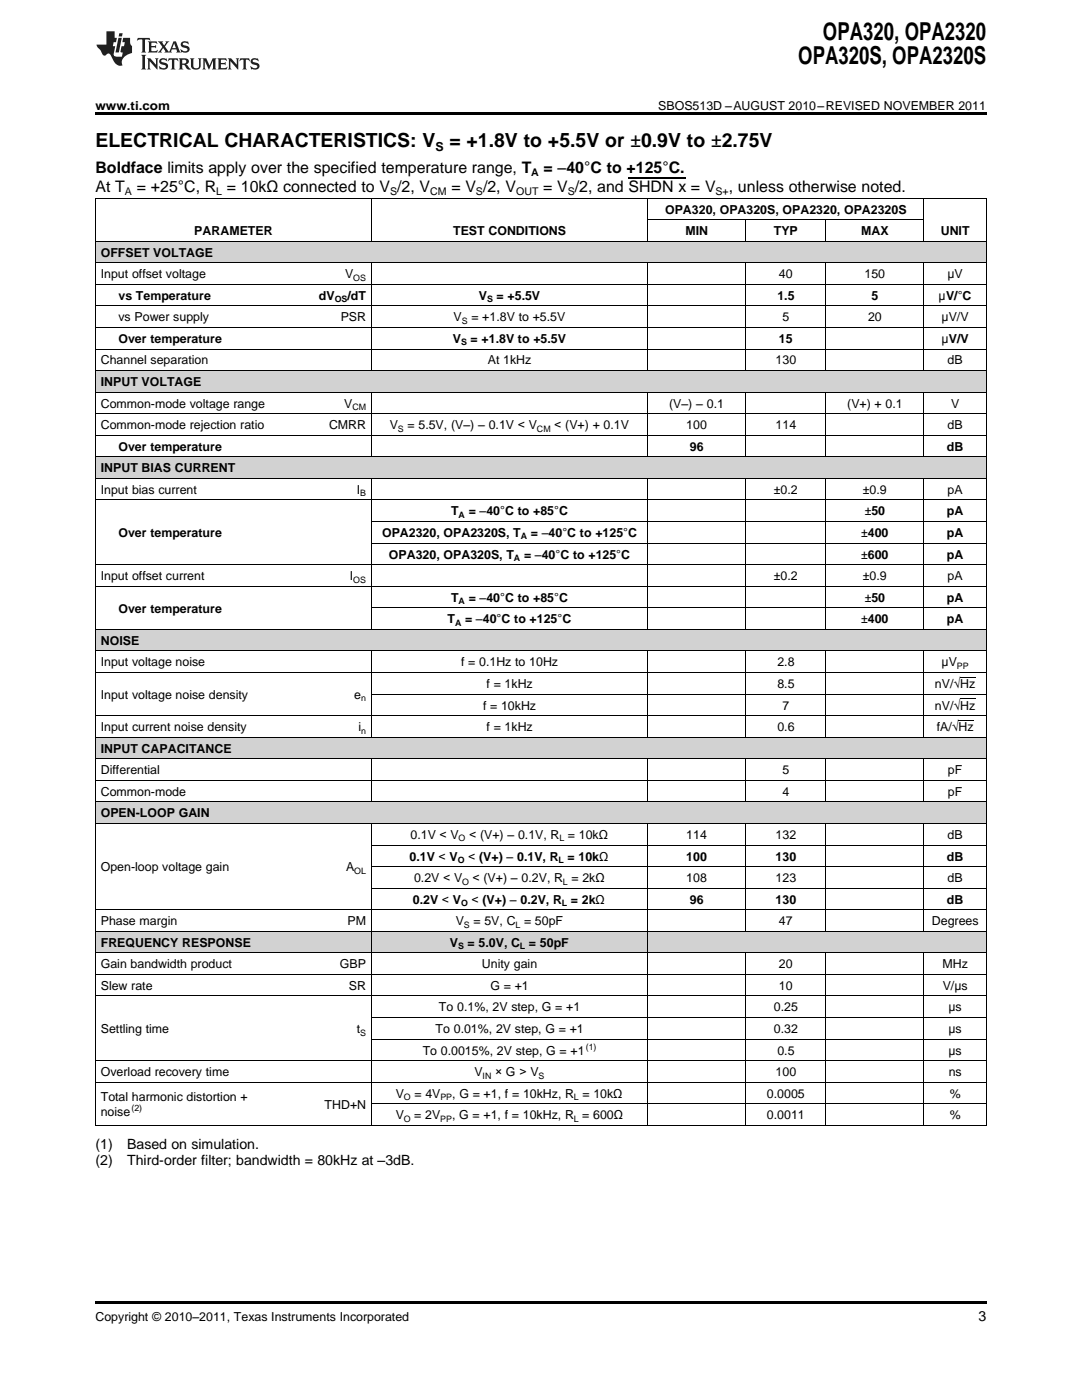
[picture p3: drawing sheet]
<svg xmlns="http://www.w3.org/2000/svg" width="216mm" height="279mm" viewBox="0 0 216 279" stroke-linecap="round" stroke-linejoin="round" font-family="sans-serif">
<defs><g id="words">
<g font-size="4.9">
<text x="164.2" y="7.9">OPA320, OPA2320</text>
<text x="159.3" y="12.8">OPA320S, OPA2320S</text>
</g>
<g font-size="3.9">
<text x="19" y="29.3">ELECTRICAL CHARACTERISTICS: V</text>
<text x="89.7" y="29.3">= +1.8V to +5.5V or ±0.9V to ±2.75V</text>
</g>
<g font-size="3.2">
<text x="19" y="34.4">Boldface limits apply over the specified temperature range, T</text>
<text x="108.5" y="34.4">= –40°C to +125°C.</text>
<text x="19" y="38.3">At T</text>
<text x="27.3" y="38.3">= +25°C, R = 10kΩ connected to V /2, V</text>
<text x="90.1" y="38.3">= V /2, V</text>
<text x="108.4" y="38.3">= V /2, and SHDN x = V</text>
<text x="145.4" y="38.3">, unless otherwise noted.</text>
</g>
<g font-size="2.8">
<text x="19" y="229.2">(1)</text>
<text x="19" y="232.4">(2)</text>
<text x="25.4" y="229.2">Based on simulation.</text>
<text x="25.4" y="232.4">Third-order filter; bandwidth = 80kHz at –3dB.</text>
<text x="195.3" y="263.6">3</text>
</g>
<g font-size="2.5">
<text x="19" y="21.9">www.ti.com</text>
<text x="131.3" y="21.9">SBOS513D –AUGUST 2010–REVISED NOVEMBER 2011</text>
<text x="86.9" y="30.1">S</text>
<text x="38.8" y="46.9">PARAMETER</text>
<text x="90.4" y="46.9">TEST CONDITIONS</text>
<text x="132.7" y="42.6">OPA320, OPA320S, OPA2320, OPA2320S</text>
<text x="136.8" y="46.9">MIN</text>
<text x="154.4" y="46.9">TYP</text>
<text x="171.8" y="46.9">MAX</text>
<text x="187.7" y="46.9">UNIT</text>
<text x="20.1" y="51.2">OFFSET VOLTAGE</text>
<text x="20.1" y="55.5">Input offset voltage</text>
<text x="23.6" y="59.8">vs Temperature</text>
<text x="63.6" y="59.8">dV</text>
<text x="68.9" y="55.5">V</text>
<text x="69.3" y="59.8">/dT</text>
<text x="95.6" y="59.8">V</text>
<text x="99.1" y="59.8">= +5.5V</text>
<text x="155.1" y="59.8">1.5</text>
<text x="155.4" y="55.5">40</text>
<text x="172.5" y="55.5">150</text>
<text x="173.9" y="59.8">5</text>
<text x="187.3" y="59.8">μV/°C</text>
<text x="189.1" y="55.5">μV</text>
<text x="23.6" y="64.1">vs Power supply</text>
<text x="68" y="64.1">PSR</text>
<text x="90.5" y="64.1">V</text>
<text x="94.1" y="64.1">= +1.8V to +5.5V</text>
<text x="156.1" y="64.1">5</text>
<text x="173.2" y="64.1">20</text>
<text x="187.9" y="64.1">μV/V</text>
<text x="23.6" y="68.4">Over temperature</text>
<text x="90.4" y="68.4">V</text>
<text x="93.9" y="68.4">= +1.8V to +5.5V</text>
<text x="155.4" y="68.4">15</text>
<text x="187.9" y="68.4">μV/V</text>
<text x="20.1" y="72.7">Channel separation</text>
<text x="20.1" y="77">INPUT VOLTAGE</text>
<text x="97.3" y="72.7">At 1kHz</text>
<text x="154.8" y="72.7">130</text>
<text x="189.1" y="72.7">dB</text>
<text x="20.1" y="81.4">Common-mode voltage range</text>
<text x="68.7" y="81.4">V</text>
<text x="133.5" y="81.4">(V–) – 0.1</text>
<text x="169.1" y="81.4">(V+) + 0.1</text>
<text x="189.8" y="81.4">V</text>
<text x="20.1" y="85.7">Common-mode rejection ratio</text>
<text x="23.6" y="90">Over temperature</text>
<text x="65.7" y="85.7">CMRR</text>
<text x="77.8" y="85.7">V</text>
<text x="81.3" y="85.7">= 5.5V, (V–) – 0.1V &lt; V</text>
<text x="110.6" y="85.7">&lt; (V+) + 0.1V</text>
<text x="136.9" y="85.7">100</text>
<text x="137.7" y="90">96</text>
<text x="154.8" y="85.7">114</text>
<text x="188.9" y="90">dB</text>
<text x="189.1" y="85.7">dB</text>
<text x="20.1" y="94.3">INPUT BIAS CURRENT</text>
<text x="20.1" y="98.6">Input bias current</text>
<text x="71.2" y="98.6">I</text>
<text x="154.4" y="98.6">±0.2</text>
<text x="172.2" y="98.6">±0.9</text>
<text x="189.1" y="98.6">pA</text>
<text x="23.6" y="107.2">Over temperature</text>
<text x="76.2" y="107.2">OPA2320, OPA2320S, T</text>
<text x="90" y="102.9">T</text>
<text x="93.5" y="102.9">= –40°C to +85°C</text>
<text x="105.9" y="107.2">= –40°C to +125°C</text>
<text x="171.8" y="107.2">±400</text>
<text x="172.5" y="102.9">±50</text>
<text x="188.9" y="102.9">pA</text>
<text x="188.9" y="107.2">pA</text>
<text x="77.6" y="111.5">OPA320, OPA320S, T</text>
<text x="104.6" y="111.5">= –40°C to +125°C</text>
<text x="171.8" y="111.5">±600</text>
<text x="188.9" y="111.5">pA</text>
<text x="20.1" y="115.8">Input offset current</text>
<text x="69.8" y="115.8">I</text>
<text x="154.4" y="115.8">±0.2</text>
<text x="172.2" y="115.8">±0.9</text>
<text x="189.1" y="115.8">pA</text>
<text x="23.6" y="122.2">Over temperature</text>
<text x="89.3" y="124.4">T</text>
<text x="90" y="120.1">T</text>
<text x="92.8" y="124.4">= –40°C to +125°C</text>
<text x="93.5" y="120.1">= –40°C to +85°C</text>
<text x="171.8" y="124.4">±400</text>
<text x="172.5" y="120.1">±50</text>
<text x="188.9" y="120.1">pA</text>
<text x="188.9" y="124.4">pA</text>
<text x="20.1" y="128.7">NOISE</text>
<text x="20.1" y="133">Input voltage noise</text>
<text x="92" y="133">f = 0.1Hz to 10Hz</text>
<text x="97.1" y="137.3">f = 1kHz</text>
<text x="155.1" y="133">2.8</text>
<text x="155.1" y="137.3">8.5</text>
<text x="186.5" y="137.3">nV/√Hz</text>
<text x="187.9" y="133">μV</text>
<text x="20.1" y="139.5">Input voltage noise density</text>
<text x="70.7" y="139.5">e</text>
<text x="96.4" y="141.6">f = 10kHz</text>
<text x="156.1" y="141.6">7</text>
<text x="186.5" y="141.6">nV/√Hz</text>
<text x="20.1" y="145.9">Input current noise density</text>
<text x="71.5" y="145.9">i</text>
<text x="97.1" y="145.9">f = 1kHz</text>
<text x="155.1" y="145.9">0.6</text>
<text x="186.9" y="145.9">fA/√Hz</text>
<text x="20.1" y="150.2">INPUT CAPACITANCE</text>
<text x="20.1" y="154.5">Differential</text>
<text x="156.1" y="154.5">5</text>
<text x="189.2" y="154.5">pF</text>
<text x="20.1" y="158.8">Common-mode</text>
<text x="156.1" y="158.8">4</text>
<text x="189.2" y="158.8">pF</text>
<text x="20.1" y="163.1">OPEN-LOOP GAIN</text>
<text x="81.9" y="167.4">0.1V &lt; V</text>
<text x="93.6" y="167.4">&lt; (V+) – 0.1V, R = 10kΩ</text>
<text x="136.9" y="167.4">114</text>
<text x="154.8" y="167.4">132</text>
<text x="189.1" y="167.4">dB</text>
<text x="20.1" y="173.9">Open-loop voltage gain</text>
<text x="69.1" y="173.9">A</text>
<text x="81.7" y="171.7">0.1V &lt; V</text>
<text x="93.4" y="171.7">&lt; (V+) – 0.1V, R</text>
<text x="113.2" y="171.7">= 10kΩ</text>
<text x="136.9" y="171.7">100</text>
<text x="154.8" y="171.7">130</text>
<text x="188.9" y="171.7">dB</text>
<text x="82.6" y="176">0.2V &lt; V</text>
<text x="94.3" y="176">&lt; (V+) – 0.2V, R = 2kΩ</text>
<text x="136.9" y="176">108</text>
<text x="154.8" y="176">123</text>
<text x="189.1" y="176">dB</text>
<text x="20.1" y="184.6">Phase margin</text>
<text x="69.4" y="184.6">PM</text>
<text x="82.4" y="180.3">0.2V &lt; V</text>
<text x="90.9" y="184.6">V</text>
<text x="94.1" y="180.3">&lt; (V+) – 0.2V, R</text>
<text x="94.5" y="184.6">= 5V, C = 50pF</text>
<text x="113.9" y="180.3">= 2kΩ</text>
<text x="137.7" y="180.3">96</text>
<text x="154.8" y="180.3">130</text>
<text x="155.4" y="184.6">47</text>
<text x="185.9" y="184.6">Degrees</text>
<text x="188.9" y="180.3">dB</text>
<text x="20.1" y="188.9">FREQUENCY RESPONSE</text>
<text x="89.8" y="188.9">V</text>
<text x="93.3" y="188.9">= 5.0V, C</text>
<text x="105.6" y="188.9">= 50pF</text>
<text x="20.1" y="193.3">Gain bandwidth product</text>
<text x="20.1" y="197.6">Slew rate</text>
<text x="67.8" y="193.3">GBP</text>
<text x="69.6" y="197.6">SR</text>
<text x="96.2" y="193.3">Unity gain</text>
<text x="97.9" y="197.6">G = +1</text>
<text x="155.4" y="193.3">20</text>
<text x="155.4" y="197.6">10</text>
<text x="188.1" y="193.3">MHz</text>
<text x="188.1" y="197.6">V/μs</text>
<text x="87.6" y="201.9">To 0.1%, 2V step, G = +1</text>
<text x="154.4" y="201.9">0.25</text>
<text x="189.3" y="201.9">μs</text>
<text x="20.1" y="206.2">Settling time</text>
<text x="71.2" y="206.2">t</text>
<text x="86.9" y="206.2">To 0.01%, 2V step, G = +1</text>
<text x="154.4" y="206.2">0.32</text>
<text x="189.3" y="206.2">μs</text>
<text x="20.1" y="214.8">Overload recovery time</text>
<text x="84.3" y="210.5">To 0.0015%, 2V step, G = +1</text>
<text x="94.7" y="214.8">V</text>
<text x="98.8" y="214.8">× G &gt; V</text>
<text x="154.8" y="214.8">100</text>
<text x="155.1" y="210.5">0.5</text>
<text x="189.3" y="210.5">μs</text>
<text x="189.3" y="214.8">ns</text>
<text x="20.1" y="219.8">Total harmonic distortion +</text>
<text x="64.8" y="221.2">THD+N</text>
<text x="79" y="219.1">V</text>
<text x="82.7" y="219.1">= 4V</text>
<text x="90.2" y="219.1">, G = +1, f = 10kHz, R = 10kΩ</text>
<text x="153" y="219.1">0.0005</text>
<text x="189.5" y="219.1">%</text>
<text x="20.1" y="222.6">noise</text>
<text x="79" y="223.4">V</text>
<text x="82.7" y="223.4">= 2V</text>
<text x="90.2" y="223.4">, G = +1, f = 10kHz, R = 600Ω</text>
<text x="153" y="223.4">0.0011</text>
<text x="189.5" y="223.4">%</text>
<text x="19" y="263.6">Copyright © 2010–2011, Texas Instruments Incorporated</text>
</g>
<g font-size="2.1">
<text x="106" y="35.1">A</text>
<text x="24.9" y="38.9">A</text>
<text x="43.1" y="38.9">L</text>
<text x="77.8" y="38.9">S</text>
<text x="85.8" y="38.9">CM</text>
<text x="95" y="38.9">S</text>
<text x="103" y="38.9">OUT</text>
<text x="113.3" y="38.9">S</text>
<text x="142.8" y="38.9">S+</text>
</g>
<g font-size="1.8">
<text x="70.5" y="56">OS</text>
<text x="66.8" y="60.3">OS</text>
<text x="92.1" y="64.6">S</text>
<text x="97.2" y="60.3">S</text>
<text x="92" y="68.9">S</text>
<text x="70.3" y="81.8">CM</text>
<text x="79.4" y="86.1">S</text>
<text x="107.1" y="86.1">CM</text>
<text x="71.9" y="99.1">B</text>
<text x="91.5" y="103.4">A</text>
<text x="103.9" y="107.7">A</text>
<text x="102.6" y="112">A</text>
<text x="70.5" y="116.3">OS</text>
<text x="90.8" y="124.9">A</text>
<text x="91.5" y="120.6">A</text>
<text x="190.9" y="133.5">PP</text>
<text x="72" y="139.9">n</text>
<text x="72.1" y="146.4">n</text>
<text x="91.5" y="167.9">O</text>
<text x="111.6" y="167.9">L</text>
<text x="91.3" y="172.2">O</text>
<text x="111.4" y="172.2">L</text>
<text x="70.7" y="174.4">OL</text>
<text x="92.2" y="176.5">O</text>
<text x="112.3" y="176.5">L</text>
<text x="92" y="180.8">O</text>
<text x="92.6" y="185.1">S</text>
<text x="102.9" y="185.1">L</text>
<text x="112.1" y="180.8">L</text>
<text x="91.4" y="189.4">S</text>
<text x="103.8" y="189.4">L</text>
<text x="71.9" y="206.7">S</text>
<text x="116.9" y="209.5">(1)</text>
<text x="96.3" y="215.3">IN</text>
<text x="107.5" y="215.3">S</text>
<text x="26.2" y="221.7">(2)</text>
<text x="80.6" y="219.6">O</text>
<text x="87.9" y="219.6">PP</text>
<text x="114.5" y="219.6">L</text>
<text x="80.6" y="223.9">O</text>
<text x="87.8" y="223.9">PP</text>
<text x="114.5" y="223.9">L</text>
</g>
</g></defs>
<g fill="#d2d2d2">
<path d="M19 48.2h3.6v4.3h-3.6z"/>
<path d="M22.6 48.2h35.5v4.3h-35.5z"/>
<path d="M58.1 48.2h16.1v4.3h-16.1z"/>
<path d="M74.2 48.2h55.1v4.3h-55.1z"/>
<path d="M129.3 48.2h19.5v4.3h-19.5z"/>
<path d="M148.8 48.2h16v4.3h-16z"/>
<path d="M164.8 48.2h19.6v4.3h-19.6z"/>
<path d="M184.4 48.2h12.4v4.3h-12.4z"/>
<path d="M19 74h3.6v4.3h-3.6z"/>
<path d="M22.6 74h35.5v4.3h-35.5z"/>
<path d="M58.1 74h16.1v4.3h-16.1z"/>
<path d="M74.2 74h55.1v4.3h-55.1z"/>
<path d="M129.3 74h19.5v4.3h-19.5z"/>
<path d="M148.8 74h16v4.3h-16z"/>
<path d="M164.8 74h19.6v4.3h-19.6z"/>
<path d="M184.4 74h12.4v4.3h-12.4z"/>
<path d="M19 91.2h3.6v4.3h-3.6z"/>
<path d="M22.6 91.2h35.5v4.3h-35.5z"/>
<path d="M58.1 91.2h16.1v4.3h-16.1z"/>
<path d="M74.2 91.2h55.1v4.3h-55.1z"/>
<path d="M129.3 91.2h19.5v4.3h-19.5z"/>
<path d="M148.8 91.2h16v4.3h-16z"/>
<path d="M164.8 91.2h19.6v4.3h-19.6z"/>
<path d="M184.4 91.2h12.4v4.3h-12.4z"/>
<path d="M19 125.7h3.6v4.3h-3.6z"/>
<path d="M22.6 125.7h35.5v4.3h-35.5z"/>
<path d="M58.1 125.7h16.1v4.3h-16.1z"/>
<path d="M74.2 125.7h55.1v4.3h-55.1z"/>
<path d="M129.3 125.7h19.5v4.3h-19.5z"/>
<path d="M148.8 125.7h16v4.3h-16z"/>
<path d="M164.8 125.7h19.6v4.3h-19.6z"/>
<path d="M184.4 125.7h12.4v4.3h-12.4z"/>
<path d="M19 147.2h3.6v4.3h-3.6z"/>
<path d="M22.6 147.2h35.5v4.3h-35.5z"/>
<path d="M58.1 147.2h16.1v4.3h-16.1z"/>
<path d="M74.2 147.2h55.1v4.3h-55.1z"/>
<path d="M129.3 147.2h19.5v4.3h-19.5z"/>
<path d="M148.8 147.2h16v4.3h-16z"/>
<path d="M164.8 147.2h19.6v4.3h-19.6z"/>
<path d="M184.4 147.2h12.4v4.3h-12.4z"/>
<path d="M19 160.1h3.6v4.3h-3.6z"/>
<path d="M22.6 160.1h35.5v4.3h-35.5z"/>
<path d="M58.1 160.1h16.1v4.3h-16.1z"/>
<path d="M74.2 160.1h55.1v4.3h-55.1z"/>
<path d="M129.3 160.1h19.5v4.3h-19.5z"/>
<path d="M148.8 160.1h16v4.3h-16z"/>
<path d="M164.8 160.1h19.6v4.3h-19.6z"/>
<path d="M184.4 160.1h12.4v4.3h-12.4z"/>
<path d="M19 185.9h3.6v4.3h-3.6z"/>
<path d="M22.6 185.9h35.5v4.3h-35.5z"/>
<path d="M58.1 185.9h16.1v4.3h-16.1z"/>
<path d="M74.2 185.9h55.1v4.3h-55.1z"/>
<path d="M129.3 185.9h19.5v4.3h-19.5z"/>
<path d="M148.8 185.9h16v4.3h-16z"/>
<path d="M164.8 185.9h19.6v4.3h-19.6z"/>
<path d="M184.4 185.9h12.4v4.3h-12.4z"/>
</g>
<g fill="#231f20">
<path d="M27.5 7.6l-.1 .5 .4-.2h.6v.1v2.1l-.2 .4h1l-.3-.4v-2.1l.1-.1h.5l.5 .2-.2-.5zM29.5 8.3l.2 .3v1.5l-.2 .4h1.8l.2-.6a1.04 1.04 0 0 1-1.3 .2v-.7h.6l.3 .2v-.6l-.3 .2h-.6v-.6l.8-.1 .4 .3-.2-.5zM31.5 8.3l.9 1.1-.9 1.1h.8l-.2-.2 .5-.7 .4 .7-.2 .2h1.5l-.1-.2 .1-.4h.9l.1 .4-.2 .2h1l-.3-.3-.7-1.9h-.5l-.9 2-.8-1 .9-1h-.8l.1 .3-.3 .5-.4-.6 .2-.2zM34.7 8.6l.4 1h-.7zM36.3 8.4a.63 .63 0 0 0-.2 .7 .63 .63 0 0 0 .6 .4l.6 .2 .1 .2a.75 .75 0 0 1-.7 .4 .75 .75 0 0 1-.6-.5l.1 .7 .1-.1a1.11 1.11 0 0 0 1.5-.6 1.13 1.13 0 0 0-1.2-.8l-.1-.4a1.04 1.04 0 0 1 1.2 .2l-.2-.5-.1 .1-.5-.2zM28.2 10.9l.2 .4v2.2l-.2 .4h1l-.3-.4v-2.2l.3-.4zM29.3 11.6l.3 .4v1.5l-.3 .4h.8l-.2-.4v-1.3l1.5 1.7v-1.9l.2-.4h-.7l.2 .4v.9l-1.1-1.3zM32 11.8a.62 .62 0 0 0-.2 .7 .62 .62 0 0 0 .6 .4l.6 .1 .1 .3a.76 .76 0 0 1-.7 .3 .76 .76 0 0 1-.6-.4l.1 .7 .1-.1a1.11 1.11 0 0 0 1.5-.6 1.13 1.13 0 0 0-1.2-.8l-.1-.4a1.04 1.04 0 0 1 1.2 .2l-.2-.6-.1 .1-.5-.1zM33.7 11.6l-.2 .6a.61 .61 0 0 1 .8-.3v1.6l-.2 .4h.9l-.2-.4v-1.6a.63 .63 0 0 1 .8 .3l-.2-.6zM35.6 11.6l.3 .4v1.5l-.3 .4h1l-.2-.2v-.8l.5 .2a.76 .76 0 0 0 1.2 .7l-1-1a.58 .58 0 0 0 .6-.5 .58 .58 0 0 0-.5-.6zM36.4 11.9h.1a.45 .45 0 0 1 .5 .1 .45 .45 0 0 1 .1 .5l-.7 .2zM37.9 11.6l.2 .2a2.17 2.17 0 0 0 .3 1.9 .99 .99 0 0 0 1.6-.6v-1.1l.2-.4h-.7l.2 .2a1.92 1.92 0 0 1-.2 1.8 .6 .6 0 0 1-.9-.5v-1.1l.2-.4zM40.4 11.6l.2 .4v1.5l-.2 .4h.7l-.2-.4v-1.4l.8 1.8 .8-1.8v1.4l-.2 .4h.9l-.2-.4v-1.5l.2-.4h-.8l-.6 1.5-.6-1.5zM43.4 11.6l.2 .4v1.5l-.2 .4h1.8l.2-.6a1.04 1.04 0 0 1-1.3 .1v-.6h.5l.4 .2v-.6l-.4 .2h-.5v-.7h.8l.3 .3-.1-.6zM45.5 11.6l.2 .4v1.5l-.2 .4h.7l-.2-.4v-1.3l1.5 1.7v-1.9l.2-.4h-.7l.2 .4v.9l-1.1-1.3zM47.9 11.6l-.1 .6a.61 .61 0 0 1 .8-.3v1.6l-.3 .4h1l-.3-.4 .1-1.6a.63 .63 0 0 1 .7 .3l-.1-.6zM50.2 11.8a.62 .62 0 0 0-.2 .7 .62 .62 0 0 0 .6 .4l.6 .1 .2 .3a.76 .76 0 0 1-.8 .3 .76 .76 0 0 1-.6-.4l.1 .7 .2-.1a1.11 1.11 0 0 0 1.5-.6 1.13 1.13 0 0 0-1.3-.8l-.1-.4a1.04 1.04 0 0 1 1.2 .2l-.1-.6-.2 .1-.5-.1z"/>
<path d="M21.2 6.3v2.6h-1.9l.1 .4 .7 .9a.91 .91 0 0 0 1 .8 .56 .56 0 0 1 .5-.3 .56 .56 0 0 1 .5 .3l.4 .8a1.53 1.53 0 0 0 1.9 1.2 1.54 1.54 0 0 1 1-2.1l.9-.3v-1.4a1.52 1.52 0 0 1-.3-1.6h-1.4l-.2 .8h.5l-.2 .8h-.4l-.2 1v.2l.4 .1-.2 .8a1.93 1.93 0 0 1-1.6-.3l.3-1.8h-.5l.2-.8h.4l.2-.8h-.4v-1.3zM23.6 7.6l-.6 2.9h.7l.6-2.9zM23.8 6.6l-.1 .7h.6l.2-.7z"/>
</g>
<path d="M19 22.5h177.8v.5h-177.8zM19 259.7h177.8v.5h-177.8z" fill="#000"/>
<g fill="none" stroke="#000" stroke-width=".2">
<path d="M19 39.5h177.8M19.1 39.6v185M74.1 39.6v8.6M129.2 39.6v8.6M184.3 39.6v8.6M196.8 39.6v185M19 56.7h177.8M19 52.4h177.8M19 48.1h177.8M74.1 52.5v21.5M129.2 52.5v21.5M129.3 43.8h55.1"/>
<path d="M148.8 43.9v4.3M148.8 52.5v21.5M164.8 43.9v4.3M164.8 52.5v21.5M184.3 52.5v21.5M19 78.3h177.8M19 74h177.8M19 69.7h177.8M19 65.4h177.8M19 61h177.8M74.1 78.3v12.9M129.2 78.3v12.9"/>
<path d="M148.8 78.3v12.9M164.8 78.3v12.9M184.3 78.3v12.9M19 99.8h177.8M19 95.5h177.8M19 91.2h177.8M19 86.9h177.8M19 82.6h177.8M74.1 95.5v30.2M129.2 95.5v30.2M148.8 95.5v30.2M164.8 95.5v30.2"/>
<path d="M184.3 95.5v30.2M19 117h177.8M19 112.7h177.8M74.2 108.4h122.6M74.2 104.1h122.6M19 134.2h177.8M19 129.9h177.8M19 125.6h177.8M74.1 130v17.2M74.2 138.5h122.6M74.2 121.3h122.6M129.2 130v17.2"/>
<path d="M148.8 130v17.2M164.8 130v17.2M184.3 130v17.2M191.6 139.5h3M191.6 135.1h3M19 155.7h177.8M19 151.4h177.8M19 147.1h177.8M19 142.8h177.8M74.1 151.5v8.6M129.2 151.5v8.6M148.8 151.5v8.6"/>
<path d="M164.8 151.5v8.6M184.3 151.5v8.6M191.3 143.8h3M19 164.3h177.8M19 160h177.8M74.1 164.4v60.2M74.2 177.3h122.6M74.2 172.9h122.6M74.2 168.6h122.6M129.2 164.4v60.2M148.8 164.4v21.5M164.8 164.4v21.5"/>
<path d="M184.3 164.4v21.5M19 198.8h177.8M19 194.5h177.8M19 190.2h177.8M19 185.9h177.8M19 181.6h177.8M148.8 190.2v34.4M164.8 190.2v34.4M184.3 190.2v34.4M19 216h177.8M19 211.7h177.8M74.2 207.4h122.6"/>
<path d="M74.2 203.1h122.6M19 224.6h177.8M74.2 220.3h122.6"/>
</g>
<path d="M125.4 35.5h11.5" fill="none" stroke="#000" stroke-width=".21"/>
<use href="#words"/>
</svg>
